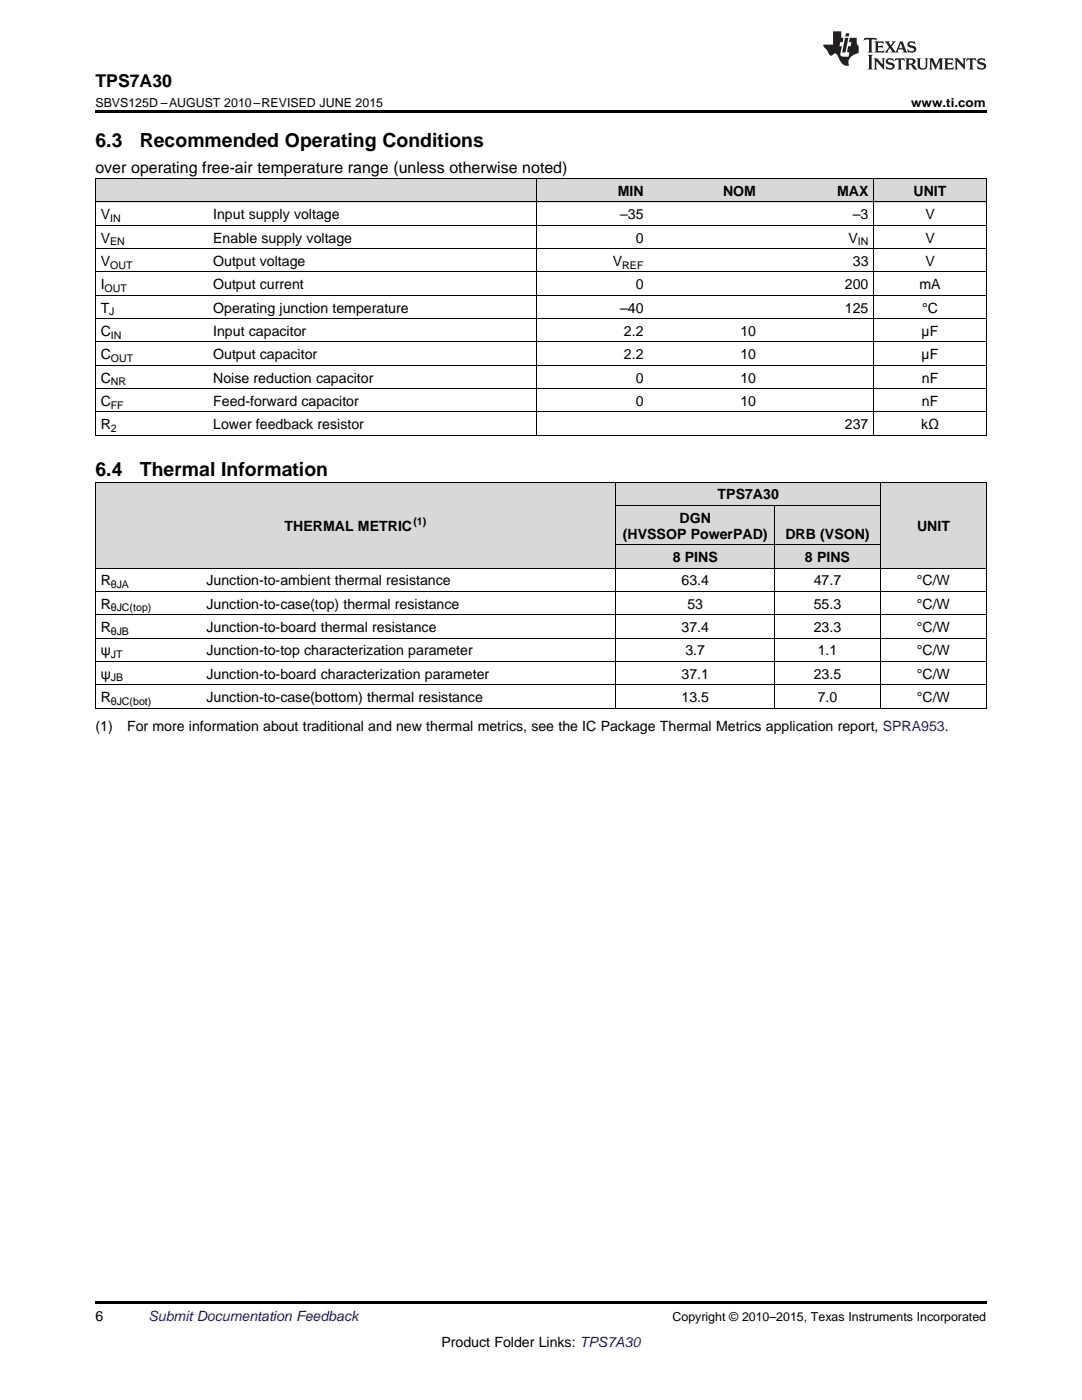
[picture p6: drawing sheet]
<svg xmlns="http://www.w3.org/2000/svg" width="216mm" height="279mm" viewBox="0 0 216 279" stroke-linecap="round" stroke-linejoin="round" font-family="sans-serif">
<defs><g id="words">
<g font-size="3.9">
<text x="19" y="29.3">6.3</text>
<text x="27.9" y="29.3">Recommended Operating Conditions</text>
<text x="19" y="95">6.4</text>
<text x="27.9" y="95">Thermal Information</text>
</g>
<text font-size="3.5" x="19" y="17.3">TPS7A30</text>
<text font-size="3.2" x="19" y="34.4">over operating free-air temperature range (unless otherwise noted)</text>
<g font-size="2.8">
<text x="123.3" y="39.1">MIN</text>
<text x="144.3" y="39.1">NOM</text>
<text x="167" y="39.1">MAX</text>
<text x="182.3" y="39.1">UNIT</text>
<text x="20.1" y="43.7">V</text>
<text x="42.5" y="43.7">Input supply voltage</text>
<text x="123.7" y="43.7">–35</text>
<text x="170.2" y="43.7">–3</text>
<text x="184.6" y="43.7">V</text>
<text x="20.1" y="48.4">V</text>
<text x="20.1" y="53.1">V</text>
<text x="42.5" y="48.4">Enable supply voltage</text>
<text x="42.5" y="53.1">Output voltage</text>
<text x="122.3" y="53.1">V</text>
<text x="126.9" y="48.4">0</text>
<text x="169.3" y="48.4">V</text>
<text x="170.2" y="53.1">33</text>
<text x="184.6" y="48.4">V</text>
<text x="184.6" y="53.1">V</text>
<text x="20.1" y="57.7">I</text>
<text x="42.5" y="57.7">Output current</text>
<text x="126.9" y="57.7">0</text>
<text x="168.6" y="57.7">200</text>
<text x="183.5" y="57.7">mA</text>
<text x="20.1" y="62.4">T</text>
<text x="42.5" y="62.4">Operating junction temperature</text>
<text x="123.7" y="62.4">–40</text>
<text x="168.6" y="62.4">125</text>
<text x="184" y="62.4">°C</text>
<text x="20.1" y="67">C</text>
<text x="20.1" y="71.7">C</text>
<text x="42.5" y="67">Input capacitor</text>
<text x="42.5" y="71.7">Output capacitor</text>
<text x="124.5" y="67">2.2</text>
<text x="124.5" y="71.7">2.2</text>
<text x="147.7" y="67">10</text>
<text x="147.7" y="71.7">10</text>
<text x="183.9" y="67">µF</text>
<text x="183.9" y="71.7">µF</text>
<text x="20.1" y="76.3">C</text>
<text x="42.5" y="76.3">Noise reduction capacitor</text>
<text x="126.9" y="76.3">0</text>
<text x="147.7" y="76.3">10</text>
<text x="183.9" y="76.3">nF</text>
<text x="20.1" y="81">C</text>
<text x="42.5" y="81">Feed-forward capacitor</text>
<text x="126.9" y="81">0</text>
<text x="147.7" y="81">10</text>
<text x="183.9" y="81">nF</text>
<text x="20.1" y="85.7">R</text>
<text x="42.5" y="85.7">Lower feedback resistor</text>
<text x="168.6" y="85.7">237</text>
<text x="183.8" y="85.7">kΩ</text>
<text x="143.2" y="99.7">TPS7A30</text>
<text x="56.8" y="105.9">THERMAL METRIC</text>
<text x="124.3" y="107.5">(HVSSOP PowerPAD)</text>
<text x="135.6" y="104.3">DGN</text>
<text x="156.7" y="107.5">DRB (VSON)</text>
<text x="183" y="105.9">UNIT</text>
<text x="134.2" y="112.1">8 PINS</text>
<text x="160.6" y="112.1">8 PINS</text>
<text x="20.1" y="116.8">R</text>
<text x="41.2" y="116.8">Junction-to-ambient thermal resistance</text>
<text x="136" y="116.8">63.4</text>
<text x="162.4" y="116.8">47.7</text>
<text x="183" y="116.8">°C/W</text>
<text x="20.1" y="121.5">R</text>
<text x="41.2" y="121.5">Junction-to-case(top) thermal resistance</text>
<text x="137.2" y="121.5">53</text>
<text x="162.4" y="121.5">55.3</text>
<text x="183" y="121.5">°C/W</text>
<text x="20.1" y="126.1">R</text>
<text x="20.1" y="130.8">ψ</text>
<text x="41.2" y="126.1">Junction-to-board thermal resistance</text>
<text x="41.2" y="130.8">Junction-to-top characterization parameter</text>
<text x="136" y="126.1">37.4</text>
<text x="136.8" y="130.8">3.7</text>
<text x="162.4" y="126.1">23.3</text>
<text x="163.2" y="130.8">1.1</text>
<text x="183" y="126.1">°C/W</text>
<text x="183" y="130.8">°C/W</text>
<text x="20.1" y="135.4">ψ</text>
<text x="41.2" y="135.4">Junction-to-board characterization parameter</text>
<text x="136" y="135.4">37.1</text>
<text x="162.4" y="135.4">23.5</text>
<text x="183" y="135.4">°C/W</text>
<text x="20.1" y="140.1">R</text>
<text x="41.2" y="140.1">Junction-to-case(bottom) thermal resistance</text>
<text x="136" y="140.1">13.5</text>
<text x="163.2" y="140.1">7.0</text>
<text x="183" y="140.1">°C/W</text>
<text x="19" y="145.9">(1)</text>
<text x="25.4" y="145.9">For more information about traditional and new thermal metrics, see the IC Package Thermal Metrics application report, SPRA953.</text>
<text x="19" y="263.6">6</text>
<text x="88.1" y="268.9">Product Folder Links: TPS7A30</text>
</g>
<text font-size="2.8" fill="#0000c8" x="29.6" y="263.6">Submit Documentation Feedback</text>
<g font-size="2.5">
<text x="19" y="21.4">SBVS125D –AUGUST 2010–REVISED JUNE 2015</text>
<text x="181.8" y="21.4">www.ti.com</text>
<text x="134.2" y="263.6">Copyright © 2010–2015, Texas Instruments Incorporated</text>
</g>
<g font-size="2.1">
<text x="22" y="44.3">IN</text>
<text x="22" y="49">EN</text>
<text x="22" y="53.6">OUT</text>
<text x="124.2" y="53.6">REF</text>
<text x="171.2" y="49">IN</text>
<text x="20.9" y="58.3">OUT</text>
<text x="21.8" y="62.9">J</text>
<text x="22.1" y="67.6">IN</text>
<text x="22.1" y="72.2">OUT</text>
<text x="22.1" y="76.9">NR</text>
<text x="22.1" y="81.6">FF</text>
<text x="22.1" y="86.2">2</text>
<text x="82.5" y="104.8">(1)</text>
<text x="22.1" y="117.4">θJA</text>
<text x="22.1" y="122">θJC(top)</text>
<text x="22.1" y="126.7">θJB</text>
<text x="22.1" y="131.3">JT</text>
<text x="22.1" y="136">JB</text>
<text x="22.1" y="140.7">θJC(bot)</text>
</g>
</g></defs>
<g fill="#d8d8d8">
<path d="M19 96.3h21.1v17.1h-21.1z"/>
<path d="M40.1 96.3h82.8v17.1h-82.8z"/>
<path d="M122.9 108.8h31.7v4.6h-31.7z"/>
<path d="M154.6 108.8h21.1v4.6h-21.1z"/>
<path d="M175.7 96.3h21.1v17.1h-21.1z"/>
<path d="M122.9 100.9h31.7v7.9h-31.7z"/>
<path d="M154.6 100.9h21.1v7.9h-21.1z"/>
<path d="M122.9 96.3h31.7v4.6h-31.7z"/>
<path d="M154.6 96.3h21.1v4.6h-21.1z"/>
<path d="M19 35.7h22.5v4.7h-22.5z"/>
<path d="M41.5 35.7h65.6v4.7h-65.6z"/>
<path d="M107.1 35.7h22.4v4.7h-22.4z"/>
<path d="M129.5 35.7h22.4v4.7h-22.4z"/>
<path d="M151.9 35.7h22.5v4.7h-22.5z"/>
<path d="M174.4 35.7h22.4v4.7h-22.4z"/>
</g>
<path d="M19 22h177.8v.5h-177.8zM19 86.9h.2zM107 86.9h.1zM174.3 86.9h.1zM196.7 86.9h.1zM19 141.3l.2 .1zM122.8 141.3l.1 .1zM154.5 141.3l.1 .1zM175.6 141.3l.1 .1zM196.7 141.3l.1 .1zM19 259.7h177.8v.5h-177.8z" fill="#000"/>
<g fill="none" stroke="#000" stroke-width=".2">
<path d="M19 35.6h177.8M19.1 35.7v51.2M107 35.7v51.2M174.3 35.7v51.2M196.8 35.7v51.2M19 58.9h177.8M19 54.3h177.8M19 49.6h177.8M19 45h177.8M19 40.3h177.8M19 77.6h177.8M19 72.9h177.8"/>
<path d="M19 68.2h177.8M19 63.6h177.8M19 96.2h177.8M19 86.9h177.8M19 82.2h177.8M19.1 96.2v45.2M122.9 96.2v45.2M175.7 96.2v45.2M196.8 96.2v45.2M19 118h177.8M19 113.4h177.8M122.9 108.7h52.8"/>
<path d="M122.9 100.9h52.8M154.5 100.9v40.5M19 136.6h177.8M19 132h177.8M19 127.3h177.8M19 122.7h177.8M19 141.3h177.8"/>
</g>
<g fill="#231f20">
<path d="M172.5 7.6l-.1 .5 .4-.2h.6v.1v2.1l-.2 .4h.9l-.2-.4v-2.1l.1-.1h.5l.5 .2-.2-.5zM174.5 8.3l.2 .3v1.5l-.2 .4h1.8l.2-.6a1.04 1.04 0 0 1-1.3 .2v-.7h.6l.3 .2v-.6l-.3 .2h-.6v-.6l.8-.1 .4 .3-.2-.5zM176.5 8.3l.9 1.1-.9 1.1h.8l-.2-.2 .4-.7 .5 .7-.2 .2h1.5l-.2-.2 .2-.4h.9l.1 .4-.2 .2h1l-.3-.3-.7-1.9h-.5l-.9 2-.8-1 .9-1h-.8l.1 .3-.4 .5-.3-.6 .1-.2zM179.7 8.6l.4 1h-.7zM181.3 8.4a.63 .63 0 0 0-.2 .7 .63 .63 0 0 0 .6 .4l.6 .2 .1 .2a.75 .75 0 0 1-.7 .4 .75 .75 0 0 1-.6-.5l.1 .7 .1-.1a1.11 1.11 0 0 0 1.5-.6 1.13 1.13 0 0 0-1.2-.8l-.1-.4a1.04 1.04 0 0 1 1.2 .2l-.2-.5-.2 .1-.4-.2zM173.2 10.9l.2 .4v2.2l-.2 .4h1l-.3-.4v-2.2l.3-.4zM174.3 11.6l.3 .4v1.5l-.3 .4h.8l-.2-.4v-1.3l1.5 1.7v-1.9l.2-.4h-.7l.2 .4v.9l-1.1-1.3zM177 11.8a.62 .62 0 0 0-.2 .7 .62 .62 0 0 0 .6 .4l.6 .1 .1 .3a.76 .76 0 0 1-.7 .3 .76 .76 0 0 1-.7-.4l.2 .7 .1-.1a1.11 1.11 0 0 0 1.5-.6 1.13 1.13 0 0 0-1.2-.8l-.1-.4a1.04 1.04 0 0 1 1.2 .2l-.2-.6-.2 .1-.5-.1zM178.7 11.6l-.2 .6a.61 .61 0 0 1 .8-.3v1.6l-.2 .4h.9l-.2-.4v-1.6a.63 .63 0 0 1 .7 .3l-.1-.6zM180.6 11.6l.3 .4v1.5l-.3 .4h1l-.2-.2-.1-.8 .6 .2a.76 .76 0 0 0 1.2 .7l-1-1a.58 .58 0 0 0 .6-.5 .58 .58 0 0 0-.5-.6zM181.4 11.9h.1a.45 .45 0 0 1 .5 .1 .45 .45 0 0 1 .1 .5l-.8 .2zM182.9 11.6l.2 .2a2.17 2.17 0 0 0 .3 1.9 .99 .99 0 0 0 1.6-.6v-1.1l.2-.4h-.7l.2 .2a1.92 1.92 0 0 1-.2 1.8 .6 .6 0 0 1-.9-.5v-1.1l.2-.4zM185.4 11.6l.2 .4v1.5l-.2 .4h.7l-.2-.4v-1.4l.8 1.8 .8-1.8v1.4l-.2 .4h.9l-.2-.4v-1.5l.2-.4h-.8l-.6 1.5-.6-1.5zM188.4 11.6l.2 .4v1.5l-.2 .4h1.8l.1-.6a1.04 1.04 0 0 1-1.2 .1v-.6h.5l.4 .2v-.6l-.4 .2h-.5v-.7h.8l.3 .3-.1-.6zM190.5 11.6l.2 .4v1.5l-.2 .4h.7l-.2-.4v-1.3l1.5 1.7v-1.9l.2-.4h-.7l.2 .4v.9l-1.1-1.3zM192.9 11.6l-.1 .6a.61 .61 0 0 1 .7-.3l.1 1.6-.3 .4h1l-.3-.4 .1-1.6a.63 .63 0 0 1 .7 .3l-.1-.6zM195.2 11.8a.62 .62 0 0 0-.2 .7 .62 .62 0 0 0 .6 .4l.6 .1 .1 .3a.76 .76 0 0 1-.7 .3 .76 .76 0 0 1-.6-.4l.1 .7 .1-.1a1.11 1.11 0 0 0 1.6-.6 1.13 1.13 0 0 0-1.3-.8l-.1-.4a1.04 1.04 0 0 1 1.2 .2l-.1-.6-.2 .1-.5-.1z"/>
<path d="M166.2 6.3v2.6h-1.9v.4l.8 .9a.91 .91 0 0 0 1 .8 .56 .56 0 0 1 .5-.3 .56 .56 0 0 1 .5 .3l.4 .8a1.53 1.53 0 0 0 1.9 1.2 1.54 1.54 0 0 1 1-2.1l.9-.3v-1.4a1.52 1.52 0 0 1-.4-1.6h-1.3l-.2 .8h.5l-.2 .8h-.5l-.1 1v.2l.4 .1-.2 .8a1.93 1.93 0 0 1-1.6-.3l.3-1.8h-.5l.2-.8h.4l.2-.8h-.4v-1.3zM168.6 7.6l-.6 2.9h.7l.6-2.9zM168.8 6.6l-.1 .7h.6l.2-.7z"/>
</g>
<use href="#words"/>
</svg>
